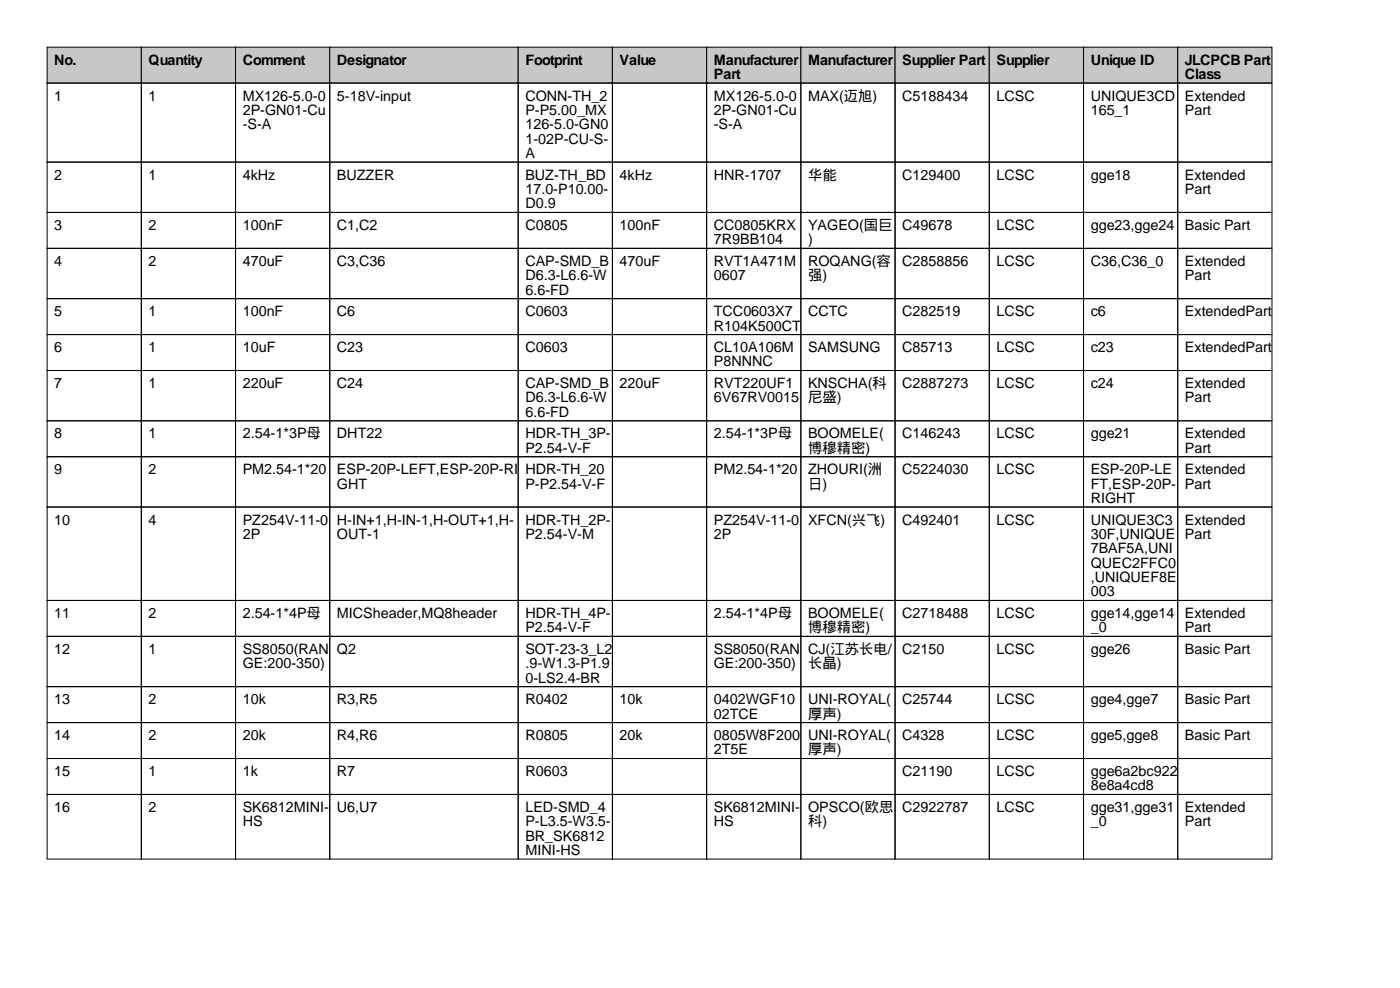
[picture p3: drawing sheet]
<svg xmlns="http://www.w3.org/2000/svg" width="297mm" height="210mm" viewBox="0 0 297 210" stroke-linecap="round" stroke-linejoin="round" font-family="sans-serif">
<defs><g id="words">
<g font-size="3">
<text x="11.5" y="13.7">No.</text>
<text x="31.5" y="13.7">Quantity</text>
<text x="51.5" y="13.7">Comment</text>
<text x="71.5" y="13.7">Designator</text>
<text x="111.5" y="13.7">Footprint</text>
<text x="131.5" y="13.7">Value</text>
<text x="151.5" y="13.7">Manufacturer</text>
<text x="151.5" y="16.8">Part</text>
<text x="171.5" y="13.7">Manufacturer</text>
<text x="191.5" y="13.7">Supplier Part</text>
<text x="211.5" y="13.7">Supplier</text>
<text x="231.5" y="13.7">Unique ID</text>
<text x="251.5" y="13.7">JLCPCB Part</text>
<text x="251.5" y="16.8">Class</text>
<text x="11.5" y="21.3">1</text>
<text x="31.5" y="21.3">1</text>
<text x="51.5" y="21.3">MX126-5.0-0</text>
<text x="71.5" y="21.3">5-18V-input</text>
<text x="111.5" y="21.3">CONN-TH_2</text>
<text x="151.5" y="21.3">MX126-5.0-0</text>
<text x="171.5" y="21.3">MAX(迈旭)</text>
<text x="191.5" y="21.3">C5188434</text>
<text x="211.5" y="21.3">LCSC</text>
<text x="231.5" y="21.3">UNIQUE3CD</text>
<text x="251.5" y="21.3">Extended</text>
<text x="51.5" y="24.4">2P-GN01-Cu</text>
<text x="51.5" y="27.4">-S-A</text>
<text x="111.5" y="24.4">P-P5.00_MX</text>
<text x="111.5" y="27.4">126-5.0-GN0</text>
<text x="151.5" y="24.4">2P-GN01-Cu</text>
<text x="151.5" y="27.4">-S-A</text>
<text x="231.5" y="24.4">165_1</text>
<text x="251.5" y="24.4">Part</text>
<text x="111.5" y="30.5">1-02P-CU-S-</text>
<text x="111.5" y="33.5">A</text>
<text x="11.5" y="38.1">2</text>
<text x="31.5" y="38.1">1</text>
<text x="51.5" y="38.1">4kHz</text>
<text x="71.5" y="38.1">BUZZER</text>
<text x="111.5" y="38.1">BUZ-TH_BD</text>
<text x="111.5" y="41.2">17.0-P10.00-</text>
<text x="131.5" y="38.1">4kHz</text>
<text x="151.5" y="38.1">HNR-1707</text>
<text x="171.5" y="38.1">华能</text>
<text x="191.5" y="38.1">C129400</text>
<text x="211.5" y="38.1">LCSC</text>
<text x="231.5" y="38.1">gge18</text>
<text x="251.5" y="38.1">Extended</text>
<text x="251.5" y="41.2">Part</text>
<text x="111.5" y="44.2">D0.9</text>
<text x="11.5" y="48.8">3</text>
<text x="31.5" y="48.8">2</text>
<text x="51.5" y="48.8">100nF</text>
<text x="71.5" y="48.8">C1,C2</text>
<text x="111.5" y="48.8">C0805</text>
<text x="131.5" y="48.8">100nF</text>
<text x="151.5" y="48.8">CC0805KRX</text>
<text x="151.5" y="51.8">7R9BB104</text>
<text x="171.5" y="48.8">YAGEO(国巨</text>
<text x="171.5" y="51.8">)</text>
<text x="191.5" y="48.8">C49678</text>
<text x="211.5" y="48.8">LCSC</text>
<text x="231.5" y="48.8">gge23,gge24</text>
<text x="251.5" y="48.8">Basic Part</text>
<text x="11.5" y="56.4">4</text>
<text x="31.5" y="56.4">2</text>
<text x="51.5" y="56.4">470uF</text>
<text x="71.5" y="56.4">C3,C36</text>
<text x="111.5" y="56.4">CAP-SMD_B</text>
<text x="111.5" y="59.4">D6.3-L6.6-W</text>
<text x="131.5" y="56.4">470uF</text>
<text x="151.5" y="56.4">RVT1A471M</text>
<text x="151.5" y="59.4">0607</text>
<text x="171.5" y="56.4">ROQANG(容</text>
<text x="171.5" y="59.4">强)</text>
<text x="191.5" y="56.4">C2858856</text>
<text x="211.5" y="56.4">LCSC</text>
<text x="231.5" y="56.4">C36,C36_0</text>
<text x="251.5" y="56.4">Extended</text>
<text x="251.5" y="59.4">Part</text>
<text x="111.5" y="62.5">6.6-FD</text>
<text x="11.5" y="67.1">5</text>
<text x="31.5" y="67.1">1</text>
<text x="51.5" y="67.1">100nF</text>
<text x="71.5" y="67.1">C6</text>
<text x="111.5" y="67.1">C0603</text>
<text x="151.5" y="67.1">TCC0603X7</text>
<text x="151.5" y="70.1">R104K500CT</text>
<text x="171.5" y="67.1">CCTC</text>
<text x="191.5" y="67.1">C282519</text>
<text x="211.5" y="67.1">LCSC</text>
<text x="231.5" y="67.1">c6</text>
<text x="251.5" y="67.1">ExtendedPart</text>
<text x="11.5" y="74.7">6</text>
<text x="31.5" y="74.7">1</text>
<text x="51.5" y="74.7">10uF</text>
<text x="71.5" y="74.7">C23</text>
<text x="111.5" y="74.7">C0603</text>
<text x="151.5" y="74.7">CL10A106M</text>
<text x="151.5" y="77.7">P8NNNC</text>
<text x="171.5" y="74.7">SAMSUNG</text>
<text x="191.5" y="74.7">C85713</text>
<text x="211.5" y="74.7">LCSC</text>
<text x="231.5" y="74.7">c23</text>
<text x="251.5" y="74.7">ExtendedPart</text>
<text x="11.5" y="82.3">7</text>
<text x="31.5" y="82.3">1</text>
<text x="51.5" y="82.3">220uF</text>
<text x="71.5" y="82.3">C24</text>
<text x="111.5" y="82.3">CAP-SMD_B</text>
<text x="131.5" y="82.3">220uF</text>
<text x="151.5" y="82.3">RVT220UF1</text>
<text x="171.5" y="82.3">KNSCHA(科</text>
<text x="191.5" y="82.3">C2887273</text>
<text x="211.5" y="82.3">LCSC</text>
<text x="231.5" y="82.3">c24</text>
<text x="251.5" y="82.3">Extended</text>
<text x="111.5" y="85.3">D6.3-L6.6-W</text>
<text x="111.5" y="88.4">6.6-FD</text>
<text x="151.5" y="85.3">6V67RV0015</text>
<text x="171.5" y="85.3">尼盛)</text>
<text x="251.5" y="85.3">Part</text>
<text x="11.5" y="93">8</text>
<text x="31.5" y="93">1</text>
<text x="51.5" y="93">2.54-1*3P母</text>
<text x="71.5" y="93">DHT22</text>
<text x="111.5" y="93">HDR-TH_3P-</text>
<text x="151.5" y="93">2.54-1*3P母</text>
<text x="171.5" y="93">BOOMELE(</text>
<text x="191.5" y="93">C146243</text>
<text x="211.5" y="93">LCSC</text>
<text x="231.5" y="93">gge21</text>
<text x="251.5" y="93">Extended</text>
<text x="11.5" y="100.6">9</text>
<text x="31.5" y="100.6">2</text>
<text x="51.5" y="100.6">PM2.54-1*20</text>
<text x="71.5" y="100.6">ESP-20P-LEFT,ESP-20P-RI</text>
<text x="111.5" y="96">P2.54-V-F</text>
<text x="111.5" y="100.6">HDR-TH_20</text>
<text x="151.5" y="100.6">PM2.54-1*20</text>
<text x="171.5" y="96">博穆精密)</text>
<text x="171.5" y="100.6">ZHOURI(洲</text>
<text x="191.5" y="100.6">C5224030</text>
<text x="211.5" y="100.6">LCSC</text>
<text x="231.5" y="100.6">ESP-20P-LE</text>
<text x="251.5" y="96">Part</text>
<text x="251.5" y="100.6">Extended</text>
<text x="71.5" y="103.6">GHT</text>
<text x="111.5" y="103.6">P-P2.54-V-F</text>
<text x="171.5" y="103.6">日)</text>
<text x="231.5" y="103.6">FT,ESP-20P-</text>
<text x="231.5" y="106.7">RIGHT</text>
<text x="251.5" y="103.6">Part</text>
<text x="11.5" y="111.3">10</text>
<text x="31.5" y="111.3">4</text>
<text x="51.5" y="111.3">PZ254V-11-0</text>
<text x="71.5" y="111.3">H-IN+1,H-IN-1,H-OUT+1,H-</text>
<text x="111.5" y="111.3">HDR-TH_2P-</text>
<text x="151.5" y="111.3">PZ254V-11-0</text>
<text x="171.5" y="111.3">XFCN(兴飞)</text>
<text x="191.5" y="111.3">C492401</text>
<text x="211.5" y="111.3">LCSC</text>
<text x="231.5" y="111.3">UNIQUE3C3</text>
<text x="251.5" y="111.3">Extended</text>
<text x="51.5" y="114.3">2P</text>
<text x="71.5" y="114.3">OUT-1</text>
<text x="111.5" y="114.3">P2.54-V-M</text>
<text x="151.5" y="114.3">2P</text>
<text x="231.5" y="114.3">30F,UNIQUE</text>
<text x="231.5" y="117.4">7BAF5A,UNI</text>
<text x="251.5" y="114.3">Part</text>
<text x="231.5" y="120.4">QUEC2FFC0</text>
<text x="231.5" y="123.4">,UNIQUEF8E</text>
<text x="11.5" y="131.1">11</text>
<text x="31.5" y="131.1">2</text>
<text x="51.5" y="131.1">2.54-1*4P母</text>
<text x="71.5" y="131.1">MICSheader,MQ8header</text>
<text x="111.5" y="131.1">HDR-TH_4P-</text>
<text x="151.5" y="131.1">2.54-1*4P母</text>
<text x="171.5" y="131.1">BOOMELE(</text>
<text x="191.5" y="131.1">C2718488</text>
<text x="211.5" y="131.1">LCSC</text>
<text x="231.5" y="126.5">003</text>
<text x="231.5" y="131.1">gge14,gge14</text>
<text x="251.5" y="131.1">Extended</text>
<text x="111.5" y="134.1">P2.54-V-F</text>
<text x="171.5" y="134.1">博穆精密)</text>
<text x="231.5" y="134.1">_0</text>
<text x="251.5" y="134.1">Part</text>
<text x="11.5" y="138.7">12</text>
<text x="31.5" y="138.7">1</text>
<text x="51.5" y="138.7">SS8050(RAN</text>
<text x="51.5" y="141.7">GE:200-350)</text>
<text x="71.5" y="138.7">Q2</text>
<text x="111.5" y="138.7">SOT-23-3_L2</text>
<text x="111.5" y="141.7">.9-W1.3-P1.9</text>
<text x="151.5" y="138.7">SS8050(RAN</text>
<text x="151.5" y="141.7">GE:200-350)</text>
<text x="171.5" y="138.7">CJ(江苏长电/</text>
<text x="171.5" y="141.7">长晶)</text>
<text x="191.5" y="138.7">C2150</text>
<text x="211.5" y="138.7">LCSC</text>
<text x="231.5" y="138.7">gge26</text>
<text x="251.5" y="138.7">Basic Part</text>
<text x="11.5" y="149.4">13</text>
<text x="31.5" y="149.4">2</text>
<text x="51.5" y="149.4">10k</text>
<text x="71.5" y="149.4">R3,R5</text>
<text x="111.5" y="144.8">0-LS2.4-BR</text>
<text x="111.5" y="149.4">R0402</text>
<text x="131.5" y="149.4">10k</text>
<text x="151.5" y="149.4">0402WGF10</text>
<text x="171.5" y="149.4">UNI-ROYAL(</text>
<text x="191.5" y="149.4">C25744</text>
<text x="211.5" y="149.4">LCSC</text>
<text x="231.5" y="149.4">gge4,gge7</text>
<text x="251.5" y="149.4">Basic Part</text>
<text x="151.5" y="152.4">02TCE</text>
<text x="171.5" y="152.4">厚声)</text>
<text x="11.5" y="157">14</text>
<text x="31.5" y="157">2</text>
<text x="51.5" y="157">20k</text>
<text x="71.5" y="157">R4,R6</text>
<text x="111.5" y="157">R0805</text>
<text x="131.5" y="157">20k</text>
<text x="151.5" y="157">0805W8F200</text>
<text x="151.5" y="160">2T5E</text>
<text x="171.5" y="157">UNI-ROYAL(</text>
<text x="171.5" y="160">厚声)</text>
<text x="191.5" y="157">C4328</text>
<text x="211.5" y="157">LCSC</text>
<text x="231.5" y="157">gge5,gge8</text>
<text x="251.5" y="157">Basic Part</text>
<text x="11.5" y="164.6">15</text>
<text x="31.5" y="164.6">1</text>
<text x="51.5" y="164.6">1k</text>
<text x="71.5" y="164.6">R7</text>
<text x="111.5" y="164.6">R0603</text>
<text x="191.5" y="164.6">C21190</text>
<text x="211.5" y="164.6">LCSC</text>
<text x="231.5" y="164.6">gge6a2bc922</text>
<text x="231.5" y="167.6">8e8a4cd8</text>
<text x="11.5" y="172.2">16</text>
<text x="31.5" y="172.2">2</text>
<text x="51.5" y="172.2">SK6812MINI-</text>
<text x="71.5" y="172.2">U6,U7</text>
<text x="111.5" y="172.2">LED-SMD_4</text>
<text x="151.5" y="172.2">SK6812MINI-</text>
<text x="171.5" y="172.2">OPSCO(欧思</text>
<text x="191.5" y="172.2">C2922787</text>
<text x="211.5" y="172.2">LCSC</text>
<text x="231.5" y="172.2">gge31,gge31</text>
<text x="251.5" y="172.2">Extended</text>
<text x="51.5" y="175.3">HS</text>
<text x="111.5" y="175.3">P-L3.5-W3.5-</text>
<text x="111.5" y="178.3">BR_SK6812</text>
<text x="151.5" y="175.3">HS</text>
<text x="171.5" y="175.3">科)</text>
<text x="231.5" y="175.3">_0</text>
<text x="251.5" y="175.3">Part</text>
<text x="111.5" y="181.4">MINI-HS</text>
</g>
</g></defs>
<g fill="#c7c7c7" stroke="#000" stroke-width=".21">
<path d="M10 10h20v7.6h-20z"/>
<path d="M30 10h20v7.6h-20z"/>
<path d="M50 10h20v7.6h-20z"/>
<path d="M70 10h40v7.6h-40z"/>
<path d="M110 10h20v7.6h-20z"/>
<path d="M130 10h20v7.6h-20z"/>
<path d="M150 10h20v7.6h-20z"/>
<path d="M170 10h20v7.6h-20z"/>
<path d="M190 10h20v7.6h-20z"/>
<path d="M210 10h20v7.6h-20z"/>
<path d="M230 10h20v7.6h-20z"/>
<path d="M250 10h20v7.6h-20z"/>
</g>
<g fill="none" stroke="#000" stroke-width=".21">
<path d="M10 17.6h20v16.8h-20zM30 17.6h20v16.8h-20zM50 17.6h20v16.8h-20zM70 17.6h40v16.8h-40zM110 17.6h20v16.8h-20zM130 17.6h20v16.8h-20zM150 17.6h20v16.8h-20zM170 17.6h20v16.8h-20zM190 17.6h20v16.8h-20zM210 17.6h20v16.8h-20zM230 17.6h20v16.8h-20zM250 17.6h20v16.8h-20z"/>
<path d="M10 34.4h20v10.7h-20zM30 34.4h20v10.7h-20zM50 34.4h20v10.7h-20zM70 34.4h40v10.7h-40zM110 34.4h20v10.7h-20zM130 34.4h20v10.7h-20zM150 34.4h20v10.7h-20zM170 34.4h20v10.7h-20zM190 34.4h20v10.7h-20zM210 34.4h20v10.7h-20zM230 34.4h20v10.7h-20zM250 34.4h20v10.7h-20z"/>
<path d="M10 45.1h20v7.6h-20zM10 52.7h20v10.6h-20zM30 45.1h20v7.6h-20zM30 52.7h20v10.6h-20zM50 45.1h20v7.6h-20zM50 52.7h20v10.6h-20zM70 45.1h40v7.6h-40zM70 52.7h40v10.6h-40zM110 45.1h20v7.6h-20zM110 52.7h20v10.6h-20zM130 45.1h20v7.6h-20zM130 52.7h20v10.6h-20z"/>
<path d="M150 45.1h20v7.6h-20zM150 52.7h20v10.6h-20zM170 45.1h20v7.6h-20zM170 52.7h20v10.6h-20zM190 45.1h20v7.6h-20zM190 52.7h20v10.6h-20zM210 45.1h20v7.6h-20zM210 52.7h20v10.6h-20zM230 45.1h20v7.6h-20zM230 52.7h20v10.6h-20zM250 45.1h20v7.6h-20zM250 52.7h20v10.6h-20z"/>
<path d="M10 63.3h20v7.7h-20zM10 71h20v7.6h-20zM10 78.6h20v10.6h-20zM30 63.3h20v7.7h-20zM30 71h20v7.6h-20zM30 78.6h20v10.6h-20zM50 63.3h20v7.7h-20zM50 71h20v7.6h-20zM50 78.6h20v10.6h-20zM70 63.3h40v7.7h-40zM70 71h40v7.6h-40zM70 78.6h40v10.6h-40z"/>
<path d="M110 63.3h20v7.7h-20zM110 71h20v7.6h-20zM110 78.6h20v10.6h-20zM130 63.3h20v7.7h-20zM130 71h20v7.6h-20zM130 78.6h20v10.6h-20zM150 63.3h20v7.7h-20zM150 71h20v7.6h-20zM150 78.6h20v10.6h-20zM170 63.3h20v7.7h-20zM170 71h20v7.6h-20zM170 78.6h20v10.6h-20z"/>
<path d="M190 63.3h20v7.7h-20zM190 71h20v7.6h-20zM190 78.6h20v10.6h-20zM210 63.3h20v7.7h-20zM210 71h20v7.6h-20zM210 78.6h20v10.6h-20zM230 63.3h20v7.7h-20zM230 71h20v7.6h-20zM230 78.6h20v10.6h-20zM250 63.3h20v7.7h-20zM250 71h20v7.6h-20zM250 78.6h20v10.6h-20z"/>
<path d="M10 89.2h20v7.7h-20zM10 96.9h20v10.6h-20zM30 89.2h20v7.7h-20zM30 96.9h20v10.6h-20zM50 89.2h20v7.7h-20zM50 96.9h20v10.6h-20zM70 89.2h40v7.7h-40zM70 96.9h40v10.6h-40zM110 89.2h20v7.7h-20zM110 96.9h20v10.6h-20zM130 89.2h20v7.7h-20zM130 96.9h20v10.6h-20z"/>
<path d="M150 89.2h20v7.7h-20zM150 96.9h20v10.6h-20zM170 89.2h20v7.7h-20zM170 96.9h20v10.6h-20zM190 89.2h20v7.7h-20zM190 96.9h20v10.6h-20zM210 89.2h20v7.7h-20zM210 96.9h20v10.6h-20zM230 89.2h20v7.7h-20zM230 96.9h20v10.6h-20zM250 89.2h20v7.7h-20zM250 96.9h20v10.6h-20z"/>
<path d="M10 107.5h20v19.8h-20zM30 107.5h20v19.8h-20zM50 107.5h20v19.8h-20zM70 107.5h40v19.8h-40zM110 107.5h20v19.8h-20zM130 107.5h20v19.8h-20zM150 107.5h20v19.8h-20zM170 107.5h20v19.8h-20zM190 107.5h20v19.8h-20zM210 107.5h20v19.8h-20zM230 107.5h20v19.8h-20zM250 107.5h20v19.8h-20z"/>
<path d="M10 127.3h20v7.7h-20zM10 135h20v10.6h-20zM30 127.3h20v7.7h-20zM30 135h20v10.6h-20zM50 127.3h20v7.7h-20zM50 135h20v10.6h-20zM70 127.3h40v7.7h-40zM70 135h40v10.6h-40zM110 127.3h20v7.7h-20zM110 135h20v10.6h-20zM130 127.3h20v7.7h-20zM130 135h20v10.6h-20z"/>
<path d="M150 127.3h20v7.7h-20zM150 135h20v10.6h-20zM170 127.3h20v7.7h-20zM170 135h20v10.6h-20zM190 127.3h20v7.7h-20zM190 135h20v10.6h-20zM210 127.3h20v7.7h-20zM210 135h20v10.6h-20zM230 127.3h20v7.7h-20zM230 135h20v10.6h-20zM250 127.3h20v7.7h-20zM250 135h20v10.6h-20z"/>
<path d="M10 145.6h20v7.7h-20zM10 153.3h20v7.6h-20zM30 145.6h20v7.7h-20zM30 153.3h20v7.6h-20zM50 145.6h20v7.7h-20zM50 153.3h20v7.6h-20zM70 145.6h40v7.7h-40zM70 153.3h40v7.6h-40zM110 145.6h20v7.7h-20zM110 153.3h20v7.6h-20zM130 145.6h20v7.7h-20zM130 153.3h20v7.6h-20z"/>
<path d="M150 145.6h20v7.7h-20zM150 153.3h20v7.6h-20zM170 145.6h20v7.7h-20zM170 153.3h20v7.6h-20zM190 145.6h20v7.7h-20zM190 153.3h20v7.6h-20zM210 145.6h20v7.7h-20zM210 153.3h20v7.6h-20zM230 145.6h20v7.7h-20zM230 153.3h20v7.6h-20zM250 145.6h20v7.7h-20zM250 153.3h20v7.6h-20z"/>
<path d="M10 160.9h20v7.6h-20zM10 168.5h20v13.7h-20zM30 160.9h20v7.6h-20zM30 168.5h20v13.7h-20zM50 160.9h20v7.6h-20zM50 168.5h20v13.7h-20zM70 160.9h40v7.6h-40zM70 168.5h40v13.7h-40zM110 160.9h20v7.6h-20zM110 168.5h20v13.7h-20zM130 160.9h20v7.6h-20zM130 168.5h20v13.7h-20z"/>
<path d="M150 160.9h20v7.6h-20zM150 168.5h20v13.7h-20zM170 160.9h20v7.6h-20zM170 168.5h20v13.7h-20zM190 160.9h20v7.6h-20zM190 168.5h20v13.7h-20zM210 160.9h20v7.6h-20zM210 168.5h20v13.7h-20zM230 160.9h20v7.6h-20zM230 168.5h20v13.7h-20zM250 160.9h20v7.6h-20zM250 168.5h20v13.7h-20z"/>
</g>
<use href="#words"/>
</svg>
